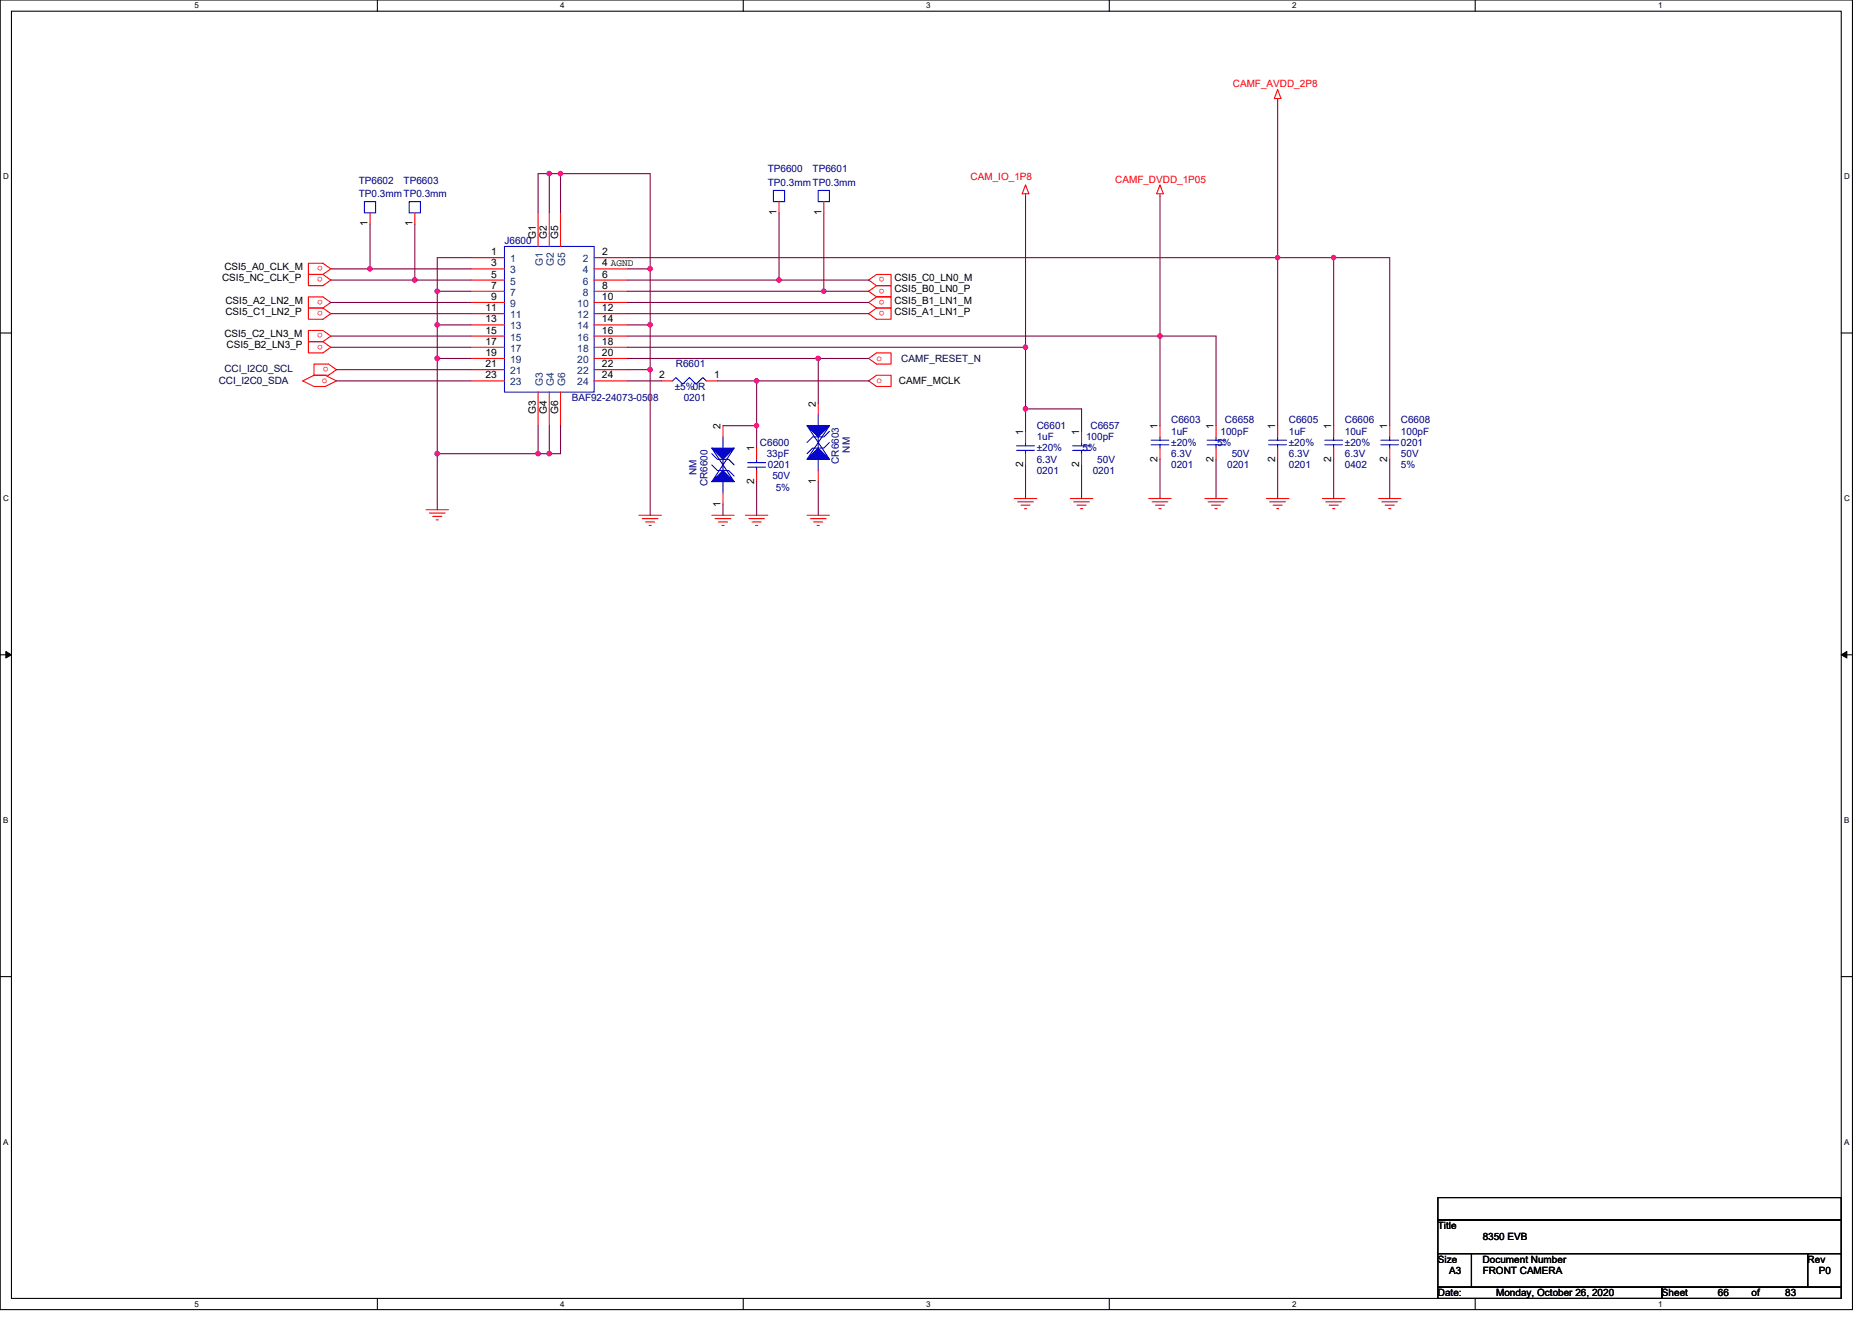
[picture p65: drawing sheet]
<svg xmlns="http://www.w3.org/2000/svg" width="297mm" height="210mm" viewBox="0 0 297 210" stroke-linecap="round" stroke-linejoin="round" font-family="sans-serif">
<defs><g id="words">
<g font-size="1.6" fill="#f00">
<text x="195.6" y="13.9">CAMF_AVDD_2P8</text>
<text x="154" y="28.6">CAM_IO_1P8</text>
<text x="176.9" y="29">CAMF_DVDD_1P05</text>
<text x="51.2" y="44" transform="rotate(180 51.2 44)">o</text>
<text x="51.2" y="42.2" transform="rotate(180 51.2 42.2)">o</text>
<text x="51.2" y="47.6" transform="rotate(180 51.2 47.6)">o</text>
<text x="140.3" y="45.8" transform="rotate(180 140.3 45.8)">o</text>
<text x="140.3" y="44" transform="rotate(180 140.3 44)">o</text>
<text x="140.3" y="47.6" transform="rotate(180 140.3 47.6)">o</text>
<text x="51.2" y="52.9" transform="rotate(180 51.2 52.9)">o</text>
<text x="51.2" y="49.4" transform="rotate(180 51.2 49.4)">o</text>
<text x="140.3" y="49.4" transform="rotate(180 140.3 49.4)">o</text>
<text x="51.2" y="54.7" transform="rotate(180 51.2 54.7)">o</text>
<text x="52.1" y="58.3" transform="rotate(180 52.1 58.3)">o</text>
<text x="139.1" y="57.3">o</text>
<text x="51.1" y="60.8">o</text>
<text x="139.1" y="60.8">o</text>
</g>
<g font-size="1.6" fill="#000080">
<text x="56.9" y="29.1">TP6602</text>
<text x="64" y="29.1">TP6603</text>
<text x="121.8" y="27.4">TP6600</text>
<text x="121.8" y="29.5">TP0.3mmTP0.3mm</text>
<text x="128.9" y="27.4">TP6601</text>
<text x="56.9" y="31.3">TP0.3mmTP0.3mm</text>
<text x="80" y="38.8">J6600</text>
<text x="107.2" y="58.3">R6601</text>
<text x="90.7" y="63.6">BAF92-24073-0508</text>
<text x="107.1" y="61.9">±5%0R</text>
<text x="108.5" y="63.6">0201</text>
<text x="120.6" y="70.8">C6600</text>
<text x="134.9" y="71.8" transform="rotate(-90 134.9 71.8)">NM</text>
<text x="164.5" y="68.1">C6601</text>
<text x="164.5" y="69.9">1uF</text>
<text x="164.5" y="71.6">±20%</text>
<text x="171.8" y="71.6">5%</text>
<text x="172.3" y="69.9">100pF</text>
<text x="173" y="68.1">C6657</text>
<text x="185.8" y="67.2">C6603</text>
<text x="185.8" y="69">1uF</text>
<text x="185.8" y="70.8">±20%</text>
<text x="193.1" y="70.8">5%</text>
<text x="193.7" y="69">100pF</text>
<text x="194.4" y="67.2">C6658</text>
<text x="204.5" y="67.2">C6605</text>
<text x="204.5" y="69">1uF</text>
<text x="204.5" y="70.8">±20%</text>
<text x="213.4" y="67.2">C6606</text>
<text x="213.4" y="69">10uF</text>
<text x="213.4" y="70.8">±20%</text>
<text x="222.3" y="67.2">C6608</text>
<text x="222.3" y="69">100pF</text>
<text x="222.3" y="70.8">0201</text>
<text x="110.5" y="75.4" transform="rotate(-90 110.5 75.4)">NM</text>
<text x="112.3" y="77.2" transform="rotate(-90 112.3 77.2)">CR6600</text>
<text x="121.7" y="72.5">33pF</text>
<text x="121.8" y="74.3">0201</text>
<text x="122.6" y="76.1">50V</text>
<text x="123.1" y="77.9">5%</text>
<text x="133.1" y="73.6" transform="rotate(-90 133.1 73.6)">CR6603</text>
<text x="164.5" y="75.2">0201</text>
<text x="164.5" y="73.4">6.3V</text>
<text x="173.4" y="75.2">0201</text>
<text x="174.1" y="73.4">50V</text>
<text x="185.8" y="74.3">0201</text>
<text x="185.8" y="72.5">6.3V</text>
<text x="194.7" y="74.3">0201</text>
<text x="195.5" y="72.5">50V</text>
<text x="204.5" y="74.3">0201</text>
<text x="204.5" y="72.5">6.3V</text>
<text x="213.4" y="74.3">0402</text>
<text x="213.4" y="72.5">6.3V</text>
<text x="222.3" y="72.5">50V</text>
<text x="222.3" y="74.3">5%</text>
</g>
<g font-size="1.6">
<text x="58.3" y="35.9" transform="rotate(-90 58.3 35.9)">1</text>
<text x="65.4" y="35.9" transform="rotate(-90 65.4 35.9)">1</text>
<text x="123.2" y="34.2" transform="rotate(-90 123.2 34.2)">1</text>
<text x="130.3" y="34.2" transform="rotate(-90 130.3 34.2)">1</text>
<text x="77.9" y="40.5">1</text>
<text x="85" y="37.9" transform="rotate(-90 85 37.9)">G1</text>
<text x="86.8" y="37.9" transform="rotate(-90 86.8 37.9)">G2</text>
<text x="88.6" y="37.9" transform="rotate(-90 88.6 37.9)">G5</text>
<text x="95.5" y="40.5">2</text>
<text x="35.2" y="44.6">CSI5_NC_CLK_P</text>
<text x="35.6" y="42.8">CSI5_A0_CLK_M</text>
<text x="77.9" y="42.3">3</text>
<text x="77.9" y="44.1">5</text>
<text x="77.9" y="45.8">7</text>
<text x="77.9" y="47.6">9</text>
<text x="95.5" y="47.6">10</text>
<text x="95.5" y="42.3">4 AGND</text>
<text x="95.5" y="44.1">6</text>
<text x="95.5" y="45.8">8</text>
<text x="141.9" y="46.4">CSI5_B0_LN0_P</text>
<text x="141.9" y="44.6">CSI5_C0_LN0_M</text>
<text x="35.6" y="53.5">CSI5_C2_LN3_M</text>
<text x="35.8" y="50">CSI5_C1_LN2_P</text>
<text x="35.8" y="48.2">CSI5_A2_LN2_M</text>
<text x="77" y="49.4">11</text>
<text x="77" y="51.2">13</text>
<text x="77" y="53">15</text>
<text x="95.5" y="49.4">12</text>
<text x="95.5" y="51.2">14</text>
<text x="95.5" y="53">16</text>
<text x="141.9" y="50">CSI5_A1_LN1_P</text>
<text x="141.9" y="48.2">CSI5_B1_LN1_M</text>
<text x="36" y="55.3">CSI5_B2_LN3_P</text>
<text x="77" y="54.7">17</text>
<text x="77" y="56.5">19</text>
<text x="77" y="58.3">21</text>
<text x="95.5" y="54.7">18</text>
<text x="95.5" y="56.5">20</text>
<text x="95.5" y="58.3">22</text>
<text x="77" y="60.1">23</text>
<text x="85" y="65.7" transform="rotate(-90 85 65.7)">G3</text>
<text x="86.8" y="65.7" transform="rotate(-90 86.8 65.7)">G4</text>
<text x="88.6" y="65.7" transform="rotate(-90 88.6 65.7)">G6</text>
<text x="95.5" y="60.1">24</text>
<text x="104.6" y="60.1">2</text>
<text x="113.3" y="60.1">1</text>
<text x="129.5" y="64.5" transform="rotate(-90 129.5 64.5)">2</text>
<text x="142.6" y="61">CAMF_MCLK</text>
<text x="114.3" y="68.1" transform="rotate(-90 114.3 68.1)">2</text>
<text x="119.7" y="71.6" transform="rotate(-90 119.7 71.6)">1</text>
<text x="162.3" y="69" transform="rotate(-90 162.3 69)">1</text>
<text x="171.2" y="69" transform="rotate(-90 171.2 69)">1</text>
<text x="183.7" y="68.1" transform="rotate(-90 183.7 68.1)">1</text>
<text x="192.6" y="68.1" transform="rotate(-90 192.6 68.1)">1</text>
<text x="202.3" y="68.1" transform="rotate(-90 202.3 68.1)">1</text>
<text x="211.2" y="68.1" transform="rotate(-90 211.2 68.1)">1</text>
<text x="220.1" y="68.1" transform="rotate(-90 220.1 68.1)">1</text>
<text x="119.7" y="76.8" transform="rotate(-90 119.7 76.8)">2</text>
<text x="129.5" y="76.8" transform="rotate(-90 129.5 76.8)">1</text>
<text x="162.3" y="74.2" transform="rotate(-90 162.3 74.2)">2</text>
<text x="171.2" y="74.2" transform="rotate(-90 171.2 74.2)">2</text>
<text x="183.7" y="73.3" transform="rotate(-90 183.7 73.3)">2</text>
<text x="192.6" y="73.3" transform="rotate(-90 192.6 73.3)">2</text>
<text x="202.3" y="73.3" transform="rotate(-90 202.3 73.3)">2</text>
<text x="211.2" y="73.3" transform="rotate(-90 211.2 73.3)">2</text>
<text x="220.1" y="73.3" transform="rotate(-90 220.1 73.3)">2</text>
<text x="114.3" y="80.4" transform="rotate(-90 114.3 80.4)">1</text>
<text x="228.1" y="195.1">Title</text>
<text x="235.3" y="196.8">8350 EVB</text>
<text x="228.1" y="200.4">Size</text>
<text x="229.9" y="202.2">A3</text>
<text x="235.3" y="200.4">Document Number</text>
<text x="235.3" y="202.2">FRONT CAMERA</text>
<text x="286.8" y="200.4">Rev</text>
<text x="288.6" y="202.2">P0</text>
<text x="228.1" y="205.7">Date:</text>
<text x="237.4" y="205.7">Monday, October 26, 2020</text>
<text x="263.7" y="205.7">Sheet</text>
<text x="272.6" y="205.7">66</text>
<text x="277.9" y="205.7">of</text>
<text x="283.3" y="205.7">83</text>
</g>
<g font-size="1.6" fill="#004080">
<text x="80.9" y="41.6">1</text>
<text x="92.5" y="41.6">2</text>
<text x="80.9" y="43.4">3</text>
<text x="80.9" y="45.2">5</text>
<text x="80.9" y="46.9">7</text>
<text x="86.1" y="42.2" transform="rotate(-90 86.1 42.2)">G1</text>
<text x="87.9" y="42.2" transform="rotate(-90 87.9 42.2)">G2</text>
<text x="89.7" y="42.2" transform="rotate(-90 89.7 42.2)">G5</text>
<text x="92.5" y="43.4">4</text>
<text x="92.5" y="45.2">6</text>
<text x="92.5" y="46.9">8</text>
<text x="80.9" y="48.7">9</text>
<text x="80.9" y="50.5">11</text>
<text x="80.9" y="52.3">13</text>
<text x="91.6" y="48.7">10</text>
<text x="91.6" y="50.5">12</text>
<text x="91.6" y="52.3">14</text>
<text x="80.9" y="54.1">15</text>
<text x="80.9" y="55.8">17</text>
<text x="80.9" y="57.6">19</text>
<text x="80.9" y="59.4">21</text>
<text x="91.6" y="54.1">16</text>
<text x="91.6" y="55.8">18</text>
<text x="91.6" y="57.6">20</text>
<text x="91.6" y="59.4">22</text>
<text x="80.9" y="61.2">23</text>
<text x="86.1" y="61.3" transform="rotate(-90 86.1 61.3)">G3</text>
<text x="87.9" y="61.3" transform="rotate(-90 87.9 61.3)">G4</text>
<text x="89.7" y="61.3" transform="rotate(-90 89.7 61.3)">G6</text>
<text x="91.6" y="61.2">24</text>
</g>
<g font-size="1.6" fill="#000040">
<text x="35.6" y="59">CCI_I2C0_SCL</text>
<text x="143" y="57.4">CAMF_RESET_N</text>
<text x="34.7" y="61">CCI_I2C0_SDA</text>
</g>
<g font-size="1.3">
<text x="30.8" y="1.3">5</text>
<text x="88.9" y="1.3">4</text>
<text x="147" y="1.3">3</text>
<text x="205" y="1.3">2</text>
<text x="263.1" y="1.3">1</text>
<text x=".5" y="28.4">D</text>
<text x="292.6" y="28.4">D</text>
<text x=".5" y="79.5">C</text>
<text x="292.6" y="79.5">C</text>
<text x=".5" y="130.6">B</text>
<text x="292.6" y="130.6">B</text>
<text x=".5" y="181.7">A</text>
<text x="292.6" y="181.7">A</text>
<text x="30.8" y="207.4">5</text>
<text x="88.9" y="207.4">4</text>
<text x="147" y="207.4">3</text>
<text x="205" y="207.4">2</text>
<text x="263.1" y="207.4">1</text>
</g>
</g></defs>
<path d="M0 0h293.9v207.9h-293.9zM1.8 1.8h290.4v204.3h-290.4z" fill="none" stroke="#000" stroke-width=".17"/>
<g fill="#fff">
<path d="M30.8 .2h.7v1.4h-.7z"/>
<path d="M30.8 206.3h.7v1.4h-.7z"/>
</g>
<path d="M59.9 0v1.8M59.9 206.1v1.8" fill="none" stroke="#000" stroke-width=".17"/>
<g fill="#fff">
<path d="M88.9 .2h.7v1.4h-.7z"/>
<path d="M88.9 206.3h.7v1.4h-.7z"/>
</g>
<path d="M117.9 0v1.8M117.9 206.1v1.8" fill="none" stroke="#000" stroke-width=".17"/>
<g fill="#fff">
<path d="M147 .2h.7v1.4h-.7z"/>
<path d="M147 206.3h.7v1.4h-.7z"/>
</g>
<path d="M176 0v1.8M176 206.1v1.8" fill="none" stroke="#000" stroke-width=".17"/>
<g fill="#fff">
<path d="M205 .2h.7v1.4h-.7z"/>
<path d="M205 206.3h.7v1.4h-.7z"/>
</g>
<path d="M234.1 0v1.8M234.1 206.1v1.8" fill="none" stroke="#000" stroke-width=".17"/>
<g fill="#fff">
<path d="M263.1 .2h.7v1.4h-.7z"/>
<path d="M263.1 206.3h.7v1.4h-.7z"/>
<path d="M.5 27.3h.9v1.4h-.9z"/>
<path d="M292.6 27.3h.9v1.4h-.9z"/>
<path d="M.5 78.4h.9v1.4h-.9z"/>
<path d="M292.6 78.4h.9v1.4h-.9z"/>
</g>
<path d="M0 52.9h1.8M292.2 52.9h1.7" fill="none" stroke="#000" stroke-width=".17"/>
<g fill="#fff">
<path d="M.5 129.5h.8v1.4h-.8z"/>
<path d="M292.6 129.5h.9v1.4h-.9z"/>
</g>
<path d="M0 103.9h1.8M292.2 103.9h1.7" fill="none" stroke="#000" stroke-width=".17"/>
<path d="M.9 103.4l.9 .5-.9 .5zM292.2 103.9l.8-.5v1z" fill="#000" stroke="#000" stroke-width=".16"/>
<g fill="#fff">
<path d="M.5 180.5h.8v1.4h-.8z"/>
<path d="M292.6 180.5h.9v1.4h-.9z"/>
</g>
<path d="M0 155h1.8M292.2 155h1.7M228.2 190.1h64v3.5h-64zM228.2 193.6h64v5.4h-64zM228.2 199h5.3v5.3h-5.3zM233.5 199h53.3v5.3h-53.3zM286.8 199h5.4v5.3h-5.4zM228.2 204.3h35.5v1.8h-35.5zM263.7 204.3h28.5v1.8h-28.5z" fill="none" stroke="#000" stroke-width=".17"/>
<g fill="none" stroke="#f00" stroke-width=".17">
<path d="M202.7 14.2l.6 1.4h-1.1zM202.7 15.6v.4M58.7 33.8v1.8M65.8 33.8v1.8M85.4 33.8v5.3M87.2 33.8v5.3M88.9 33.8v5.3M123.6 32v1.8M130.7 32v1.8M162.7 29.3l.6 1.5h-1.1zM162.7 30.8v.3M184.1 29.3l.5 1.5h-1.1z"/>
<path d="M184.1 30.8v.3M48.9 43.6h2.3l1.3 .8-1.3 .9h-2.3zM48.9 41.8h2.3l1.3 .9-1.3 .9h-2.3zM48.9 54.2h2.3l1.3 .9-1.3 .9h-2.3zM48.9 52.5h2.3l1.3 .8-1.3 .9h-2.3zM48.9 48.9h2.3l1.3 .9-1.3 .9h-2.3zM48.9 47.1h2.3l1.3 .9-1.3 .9h-2.3zM49.8 57.8h2.3l1.3 .9-1.3 .9h-2.3zM74.7 40.9h5.3M74.7 42.7h5.3M74.7 44.4h5.3M74.7 46.2h5.3"/>
<path d="M74.7 48h5.3M74.7 49.8h5.3M74.7 51.6h5.3M74.7 53.3h5.3M74.7 55.1h5.3M74.7 56.9h5.3M74.7 58.7h5.3M94.3 40.9h5.3M94.3 42.7h5.3M94.3 44.4h5.3M94.3 46.2h5.3M94.3 48h5.3"/>
<path d="M94.3 49.8h5.3M94.3 51.6h5.3M94.3 53.3h5.3M94.3 55.1h5.3M94.3 56.9h5.3M94.3 58.7h5.3M137.8 56.9l1.3-.9h2.3v1.8h-2.3zM137.8 44.4l1.3-.8h2.3v1.7h-2.3zM137.8 49.8l1.3-.9h2.3v1.8h-2.3zM139.1 45.3l-1.3 .9 1.3 .9M139.1 47.1l-1.3 .9 1.3 .9M139.1 45.3h2.3v1.8h-2.3"/>
<path d="M139.1 47.1h2.3v1.8h-2.3M48 60.5l1.8-.9h1.8l1.8 .9-1.8 .8h-1.8zM74.7 60.5h5.3M85.4 62.2v5.4M87.2 62.2v5.4M88.9 62.2v5.4M94.3 60.5h5.3M104.9 60.5h1.8M112.1 60.5h1.7M114.7 78.2v1.8M114.7 67.6v1.7M120.1 71.1v1.8"/>
<path d="M120.1 74.7v1.8M129.8 74.7v1.8M129.8 64v1.8M137.8 60.5l1.3-.9h2.3v1.7h-2.3zM160.9 79.1h3.6M161.5 79.7h2.5M162.7 68.5v1.7M162.7 72v1.8M169.8 79.1h3.6M170.4 79.7h2.5M171.6 68.5v1.7M171.6 72v1.8"/>
<path d="M182.3 79.1h3.5M182.8 79.7h2.5M184.1 67.6v1.7M184.1 71.1v1.8M191.2 79.1h3.5M191.7 79.7h2.5M193 67.6v1.7M193 71.1v1.8M201 79.1h3.5M201.5 79.7h2.5M202.7 67.6v1.7M202.7 71.1v1.8"/>
<path d="M209.8 79.1h3.6M210.4 79.7h2.5M211.6 67.6v1.7M211.6 71.1v1.8M218.7 79.1h3.6M219.3 79.7h2.5M220.5 67.6v1.7M220.5 71.1v1.8M67.6 80.9h3.6M68.1 81.4h2.5M68.7 82h1.4M69.2 82.5h.4"/>
<path d="M101.4 81.8h3.5M101.9 82.3h2.5M102.4 82.8h1.5M103 83.4h.3M112.9 81.8h3.6M113.5 82.3h2.5M114 82.8h1.4M114.6 83.4h.3M118.3 81.8h3.5M118.8 82.3h2.5M119.3 82.8h1.5M119.9 83.4h.3"/>
<path d="M128.1 81.8h3.5M128.6 82.3h2.5M129.1 82.8h1.5M129.7 83.4h.3M162 80.2h1.4M162.6 80.7h.3M170.9 80.2h1.4M171.4 80.7h.4M183.3 80.2h1.5M183.9 80.7h.3M192.2 80.2h1.5M192.8 80.7h.3"/>
<path d="M202 80.2h1.5M202.6 80.7h.3M210.9 80.2h1.4M211.5 80.7h.3M219.8 80.2h1.4M220.3 80.7h.4"/>
</g>
<g fill="none" stroke="#00f" stroke-width=".17">
<path d="M57.8 32h1.8v1.8h-1.8zM64.9 32h1.8v1.8h-1.8zM80 39.1h14.3v23.1h-14.3zM122.7 30.2h1.8v1.8h-1.8zM129.8 30.2h1.8v1.8h-1.8zM106.7 60.5l.5-.6 1.1 1.1 1.1-1.1 1 1.1 1.1-1.1 .6 .6M112.9 73.8l.9 .9h1.8l.9 .9M112.9 71.1l3.6 5.4M112.9 72l.9 .9h1.8l.9 .9M114.7 76.5v1.7M114.7 72.9v1.8M114.7 69.3v1.8"/>
<path d="M116.5 71.1l-3.6 5.4M118.6 73.4h2.9M118.6 74.1h2.9M120.1 72.9v.5M120.1 74.1v.6M128.1 67.6l3.5 5.3M129.8 72.9v1.8M129.8 69.3v1.8M129.8 65.8v1.8M131.6 70.2l-.9 .9h-1.8l-.8 .9M131.6 67.6l-3.5 5.3M131.6 68.5l-.9 .8h-1.8l-.8 .9"/>
<path d="M161.3 70.8h2.8M161.3 71.5h2.8M162.7 70.2v.6M162.7 71.5v.5M170.2 70.8h2.8M170.2 71.5h2.8M171.6 70.2v.6M171.6 71.5v.5M182.6 69.9h2.9M182.6 70.6h2.9M184.1 69.3v.6M184.1 70.6v.5"/>
<path d="M191.5 69.9h2.9M191.5 70.6h2.9M193 69.3v.6M193 70.6v.5M201.3 69.9h2.8M201.3 70.6h2.8M202.7 69.3v.6M202.7 70.6v.5M210.2 69.9h2.8M210.2 70.6h2.8M211.6 69.3v.6M211.6 70.6v.5"/>
<path d="M219.1 69.9h2.8M219.1 70.6h2.8M220.5 69.3v.6M220.5 70.6v.5"/>
</g>
<g fill="#00f" stroke="#00f" stroke-width=".17">
<path d="M129.8 71.1l1.8 1.8h-3.5z"/>
<path d="M128.1 67.6h3.5l-1.8 1.7z"/>
<path d="M112.9 76.5l1.8-1.8 1.8 1.8z"/>
<path d="M112.9 71.1h3.6l-1.8 1.8z"/>
</g>
<g fill="none" stroke="#800040" stroke-width=".17">
<path d="M202.7 16v24.9M58.7 35.6v7.1M65.8 35.6v8.8M87.2 27.6h1.7M87.2 27.6v6.2M87.2 27.6h-1.8v6.2M88.9 27.6v6.2M88.9 27.6h14.3v15.1M123.6 33.8v10.6M130.7 33.8v12.4M162.7 31.1v24M184.1 31.1v22.2"/>
<path d="M52.5 42.7h6.2M52.5 48h22.2M52.5 49.8h22.2M52.5 53.3h22.2M52.5 55.1h22.2M52.5 44.4h13.3M53.4 58.7h21.3M58.7 42.7h16M65.8 44.4h8.9M69.4 46.2h5.3M69.4 51.6h5.3M69.4 56.9h5.3"/>
<path d="M69.4 46.2v5.4M69.4 51.6v5.3M69.4 56.9v15.1M74.7 40.9h-5.3v5.3M99.6 53.3h84.5M99.6 44.4h24M99.6 48h38.2M99.6 49.8h38.2M99.6 55.1h63.1M99.6 46.2h31.1M99.6 42.7h3.6M99.6 51.6h3.6"/>
<path d="M99.6 58.7h3.6M99.6 56.9h30.2M99.6 40.9h103.1M103.2 42.7v8.9M103.2 51.6v7.1M103.2 58.7v23.1M123.6 44.4h14.2M129.8 56.9h8M129.8 56.9v7.1M130.7 46.2h7.1M162.7 55.1v9.8M184.1 53.3v14.3"/>
<path d="M184.1 53.3h8.9v14.3M202.7 40.9v26.7M202.7 40.9h8.9M211.6 40.9v26.7M211.6 40.9h8.9v26.7M53.4 60.5h21.3M69.4 72v8.9M69.4 72h16M85.4 72h1.8M85.4 67.6v4.4M87.2 67.6v4.4M88.9 67.6v4.4h-1.7"/>
<path d="M99.6 60.5h5.3M113.8 60.5h24M114.7 67.6h5.4M120.1 67.6v3.5M120.1 76.5v5.3M120.1 60.5v7.1M129.8 76.5v5.3M162.7 64.9v3.6M162.7 73.8v5.3M162.7 64.9h8.9v3.6M171.6 73.8v5.3M184.1 72.9v6.2"/>
<path d="M193 72.9v6.2M202.7 72.9v6.2M211.6 72.9v6.2M220.5 72.9v6.2M114.7 80v1.8"/>
</g>
<g fill="#f0f" stroke="#f0f" stroke-width=".17">
<circle cx="65.8" cy="44.4" r=".35"/>
<circle cx="58.7" cy="42.7" r=".35"/>
<circle cx="202.7" cy="40.9" r=".35"/>
<circle cx="211.6" cy="40.9" r=".35"/>
<circle cx="123.6" cy="44.4" r=".35"/>
<circle cx="130.7" cy="46.2" r=".35"/>
<circle cx="162.7" cy="64.9" r=".35"/>
<circle cx="162.7" cy="55.1" r=".35"/>
<circle cx="129.8" cy="56.9" r=".35"/>
<circle cx="120" cy="67.6" r=".35"/>
<circle cx="120" cy="60.4" r=".35"/>
<circle cx="184" cy="53.3" r=".35"/>
<circle cx="69.4" cy="46.2" r=".35"/>
<circle cx="69.4" cy="56.9" r=".35"/>
<circle cx="69.4" cy="51.5" r=".35"/>
<circle cx="103.2" cy="58.7" r=".35"/>
<circle cx="103.2" cy="51.5" r=".35"/>
<circle cx="88.9" cy="27.5" r=".35"/>
<circle cx="103.2" cy="42.7" r=".35"/>
<circle cx="87.1" cy="27.5" r=".35"/>
<circle cx="85.4" cy="72" r=".35"/>
<circle cx="69.4" cy="72" r=".35"/>
<circle cx="87.1" cy="72" r=".35"/>
</g>
<use href="#words"/>
</svg>
